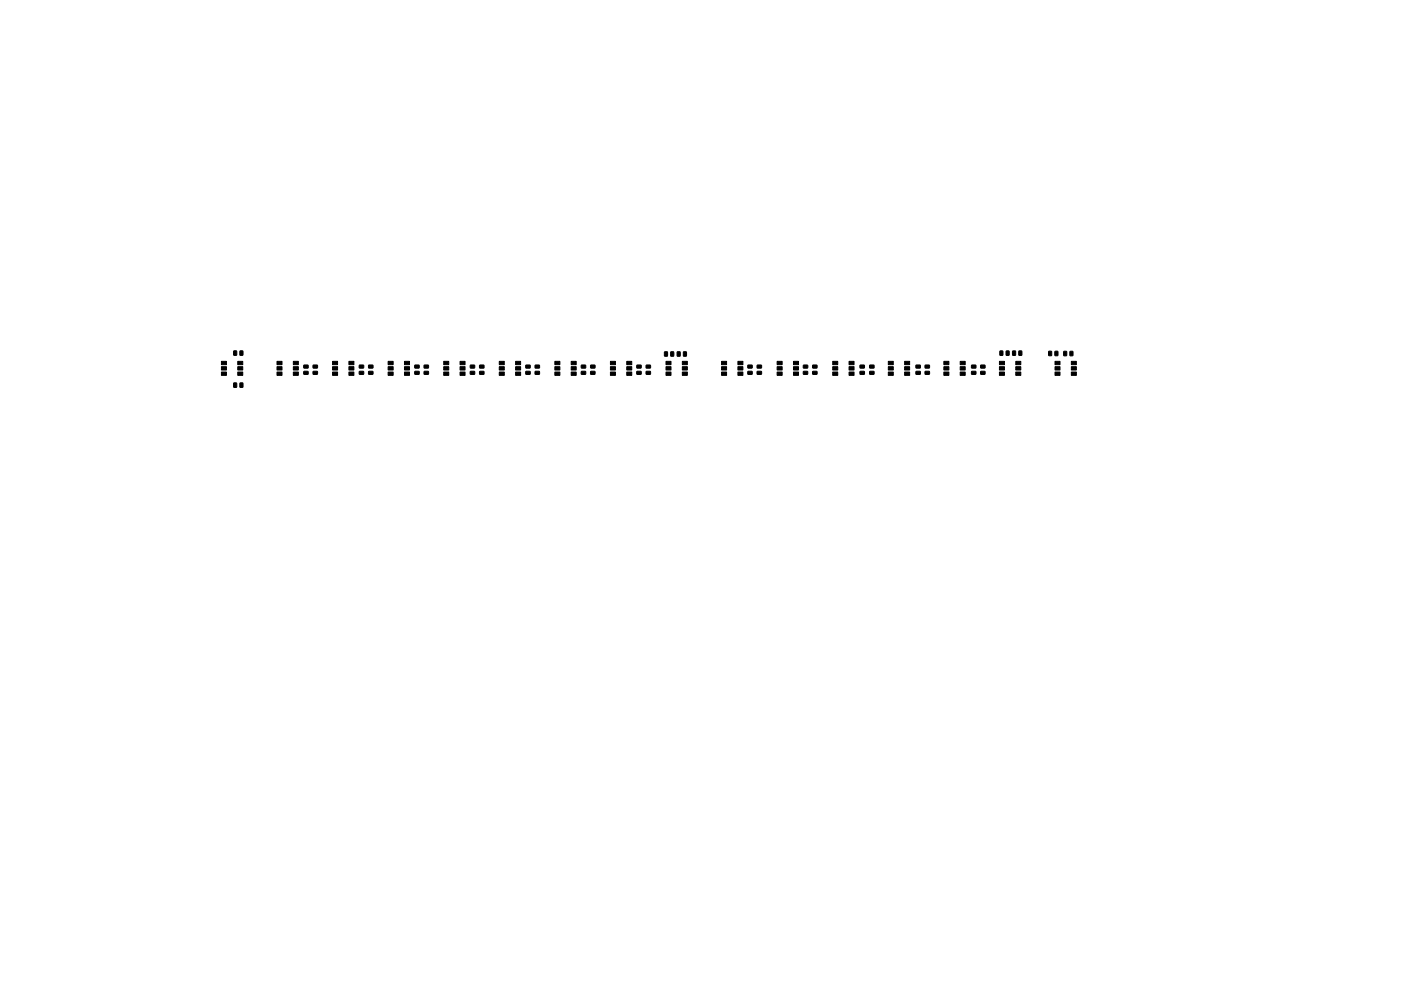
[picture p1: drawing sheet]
<svg xmlns="http://www.w3.org/2000/svg" width="420mm" height="297mm" viewBox="0 0 420 297" stroke-linecap="round" stroke-linejoin="round" font-family="sans-serif">
<g fill="#000" stroke="#000" stroke-width=".3">
<path d="M66.4 111.5h1.5v1h-1.5zM66.4 109.9h1.5v1h-1.5zM66.4 108.3h1.5v1h-1.5zM70.1 114.8h.9l-.1 1.3-.8-.1zM70.1 105.2h.9l-.1 1.3-.8-.1zM72 114.8h.8v1.3l-.8-.1zM72 105.2h.8v1.3l-.8-.1zM71.3 111.5h1.5v1h-1.5zM71.3 109.9h1.5v1h-1.5zM71.3 108.3h1.5v1h-1.5zM83.1 111.5h1.5v1h-1.5zM83.1 109.9h1.5v1h-1.5z"/>
<path d="M83.1 108.3h1.5v1h-1.5zM88 111.5h1.5v1h-1.5zM88 109.9h1.5v1h-1.5zM88 108.3h1.5v1h-1.5zM91.1 111.3h1.2l.1 .8-1.2 .1zM91.1 109.5l1.2-.1 .1 .9h-1.2zM93.9 109.5l1.2-.1 .1 .9h-1.2zM93.9 111.3h1.2l.1 .8-1.2 .1zM99.7 111.5h1.5v1h-1.5zM99.7 109.9h1.5v1h-1.5zM99.7 108.3h1.5v1h-1.5zM104.6 111.5h1.5v1h-1.5z"/>
<path d="M104.6 109.9h1.5v1h-1.5zM104.6 108.3h1.5v1h-1.5zM107.8 111.3h1.2l.1 .8-1.3 .1zM107.8 109.5l1.2-.1 .1 .9h-1.3zM110.6 109.5l1.2-.1 .1 .9h-1.3zM110.6 111.3h1.2l.1 .8-1.3 .1zM116.4 111.5h1.5v1h-1.5zM116.4 109.9h1.5v1h-1.5zM116.4 108.3h1.5v1h-1.5zM121.3 111.5h1.5v1h-1.5zM121.3 109.9h1.5v1h-1.5zM121.3 108.3h1.5v1h-1.5z"/>
<path d="M124.4 111.3h1.2l.1 .8-1.2 .1zM124.4 109.5l1.2-.1 .1 .9h-1.2zM127.2 109.5l1.2-.1 .1 .9h-1.3zM127.2 111.3h1.2l.1 .8-1.3 .1zM133.1 111.5h1.5v1h-1.5zM133.1 109.9h1.5v1h-1.5zM133.1 108.3h1.5v1h-1.5zM138 111.5h1.5v1h-1.5zM138 109.9h1.5v1h-1.5zM138 108.3h1.5v1h-1.5zM141.1 111.3h1.2l.1 .8-1.3 .1zM141.1 109.5l1.2-.1 .1 .9h-1.3z"/>
<path d="M143.9 109.5l1.2-.1v.9h-1.2zM143.9 111.3h1.2v.8l-1.2 .1zM149.7 111.5h1.5v1h-1.5zM149.7 109.9h1.5v1h-1.5zM149.7 108.3h1.5v1h-1.5zM154.6 111.5h1.5v1h-1.5zM154.6 109.9h1.5v1h-1.5zM154.6 108.3h1.5v1h-1.5zM157.7 111.3h1.2l.1 .8-1.3 .1zM157.7 109.5l1.2-.1 .1 .9h-1.3zM160.5 109.5l1.2-.1 .1 .9h-1.3zM160.5 111.3h1.2l.1 .8-1.3 .1z"/>
<path d="M166.4 111.5h1.5v1h-1.5zM166.4 109.9h1.5v1h-1.5zM166.4 108.3h1.5v1h-1.5zM171.3 111.5h1.5v1h-1.5zM171.3 109.9h1.5v1h-1.5zM171.3 108.3h1.5v1h-1.5zM174.4 111.3h1.2v.8l-1.2 .1zM174.4 109.5l1.2-.1v.9h-1.2zM177.2 109.5l1.2-.1v.9h-1.2zM177.2 111.3h1.2v.8l-1.2 .1zM183.1 111.5h1.5v1h-1.5zM183.1 109.9h1.5v1h-1.5z"/>
<path d="M183.1 108.3h1.5v1h-1.5zM188 111.5h1.5v1h-1.5zM188 109.9h1.5v1h-1.5zM188 108.3h1.5v1h-1.5zM191 111.3h1.2l.1 .8-1.3 .1zM191 109.5l1.2-.1 .1 .9h-1.3zM193.8 109.5l1.2-.1 .1 .9h-1.3zM193.8 111.3h1.2l.1 .8-1.3 .1zM199.3 105.5h.9l-.1 1.3-.8-.1zM199.7 111.5h1.5v1h-1.5zM199.7 109.9h1.5v1h-1.5zM199.7 108.3h1.5v1h-1.5z"/>
<path d="M201.2 105.5h.8v1.3l-.8-.1zM203.1 105.5h.9l-.1 1.3-.8-.1zM205 105.5h.9l-.1 1.3-.8-.1zM204.6 111.5h1.5v1h-1.5zM204.6 109.9h1.5v1h-1.5zM204.6 108.3h1.5v1h-1.5zM216.4 111.5h1.5v1h-1.5zM216.4 109.9h1.5v1h-1.5zM216.4 108.3h1.5v1h-1.5zM221.3 111.5h1.5v1h-1.5zM221.3 109.9h1.5v1h-1.5zM221.3 108.3h1.5v1h-1.5z"/>
<path d="M224.3 111.3h1.2l.1 .8-1.3 .1zM224.3 109.5l1.2-.1 .1 .9h-1.3zM227.1 109.5l1.2-.1 .1 .9h-1.3zM227.1 111.3h1.2l.1 .8-1.3 .1zM233.1 111.5h1.5v1h-1.5zM233.1 109.9h1.5v1h-1.5zM233.1 108.3h1.5v1h-1.5zM238 111.5h1.5v1h-1.5zM238 109.9h1.5v1h-1.5zM238 108.3h1.5v1h-1.5zM240.9 111.3h1.3v.8l-1.2 .1zM240.9 109.5l1.3-.1v.9h-1.2z"/>
<path d="M243.7 109.5l1.3-.1v.9h-1.2zM243.7 111.3h1.3v.8l-1.2 .1zM249.7 111.5h1.5v1h-1.5zM249.7 109.9h1.5v1h-1.5zM249.7 108.3h1.5v1h-1.5zM254.6 111.5h1.5v1h-1.5zM254.6 109.9h1.5v1h-1.5zM254.6 108.3h1.5v1h-1.5zM257.9 111.3h1.2l.1 .8-1.2 .1zM257.9 109.5l1.2-.1 .1 .8-1.2 .1zM260.8 109.5l1.2-.1 .1 .9h-1.2zM260.8 111.4l1.2-.1 .1 .8-1.2 .1z"/>
<path d="M266.4 111.5h1.5v1h-1.5zM266.4 109.9h1.5v1h-1.5zM266.4 108.3h1.5v1h-1.5zM271.3 111.5h1.5v1h-1.5zM271.3 109.9h1.5v1h-1.5zM271.3 108.3h1.5v1h-1.5zM274.7 111.3h1.2l.1 .8-1.2 .1zM274.7 109.4h1.2l.1 .9h-1.2zM277.5 109.4h1.2v.9h-1.2zM277.5 111.3h1.2v.8l-1.2 .1zM283.1 111.5h1.5v1h-1.5zM283.1 109.9h1.5v1h-1.5z"/>
<path d="M283.1 108.3h1.5v1h-1.5zM288 111.5h1.5v1h-1.5zM288 109.9h1.5v1h-1.5zM288 108.3h1.5v1h-1.5zM291.4 111.3h1.2l.1 .8-1.3 .1zM291.4 109.5l1.2-.1 .1 .8-1.3 .1zM294.1 109.5l1.2-.1 .1 .8-1.2 .1zM294.1 111.3h1.2l.1 .8-1.2 .1zM299.9 105.2l.9 .1-.1 1.2-.9-.1zM299.7 111.5h1.5v1h-1.5zM299.7 109.9h1.5v1h-1.5zM299.7 108.3h1.5v1h-1.5z"/>
<path d="M301.8 105.2l.8 .1-.1 1.2-.8-.1zM303.7 105.2l.9 .1-.1 1.2-.8-.1zM304.6 111.5h1.5v1h-1.5zM304.6 109.9h1.5v1h-1.5zM304.6 108.3h1.5v1h-1.5zM305.6 105.2l.9 .1-.1 1.2-.9-.1zM314.5 105.3l.9 .1-.1 1.2-.8-.1zM316.4 105.3l.9 .1-.1 1.2-.8-.1zM316.4 111.5h1.5v1h-1.5zM316.4 109.9h1.5v1h-1.5zM316.4 108.3h1.5v1h-1.5zM319 105.3l.9 .1-.1 1.2-.8-.1z"/>
<path d="M320.9 105.3l.9 .1-.1 1.2-.8-.1zM321.3 111.5h1.5v1h-1.5zM321.3 109.9h1.5v1h-1.5zM321.3 108.3h1.5v1h-1.5z"/>
</g>
</svg>
